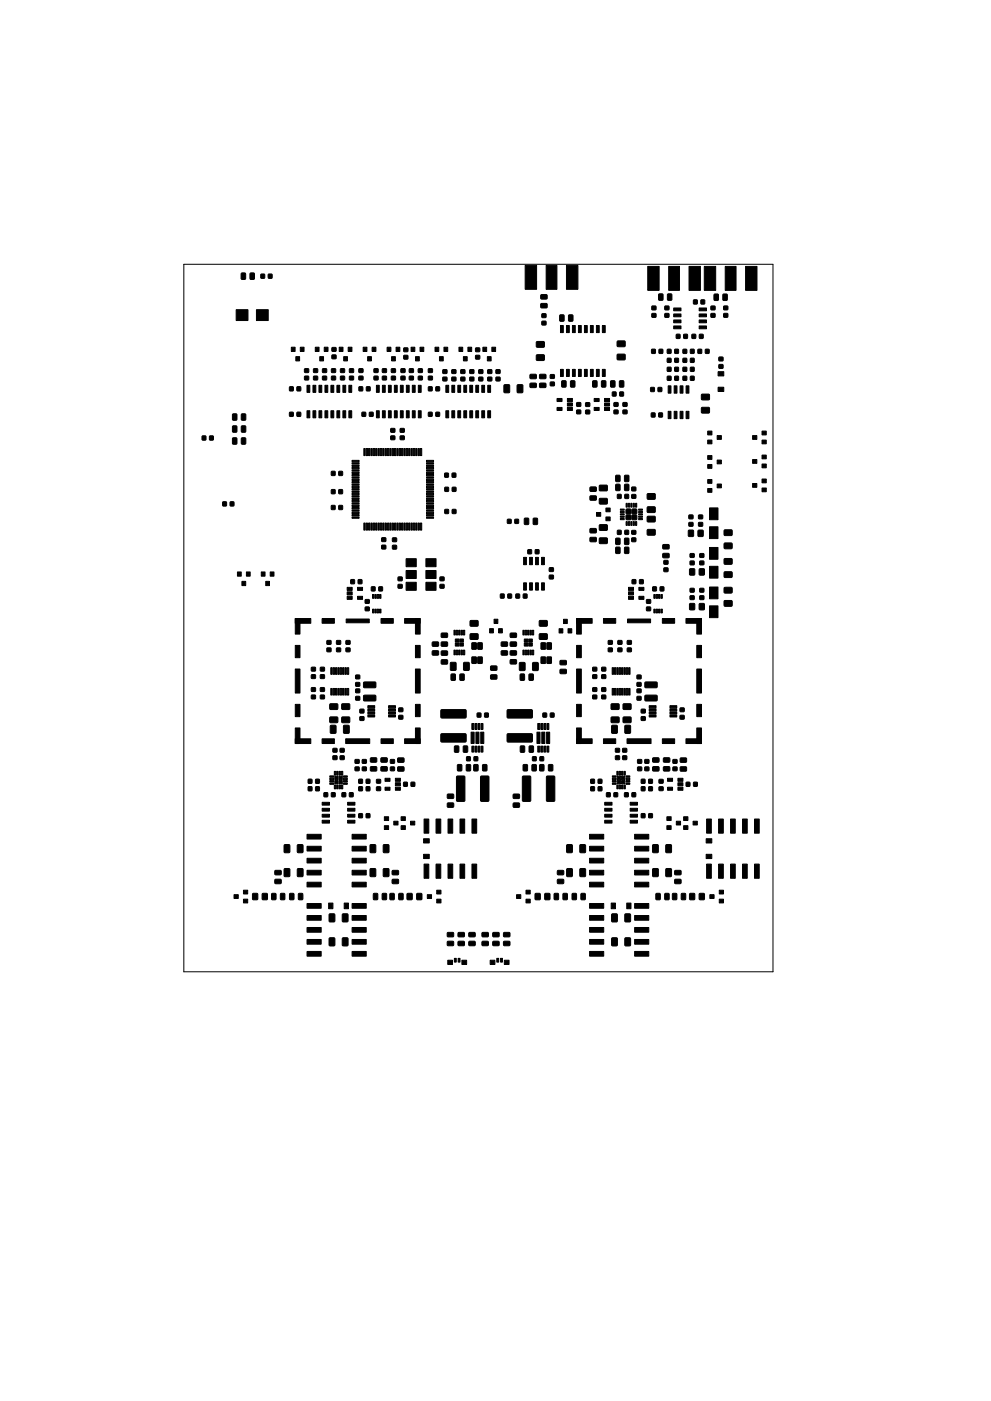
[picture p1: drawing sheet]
<svg xmlns="http://www.w3.org/2000/svg" width="210mm" height="297mm" viewBox="0 0 210 297" stroke-linecap="round" stroke-linejoin="round" font-family="sans-serif">
<path d="M39 56h125v150h-125z" fill="none" stroke="#000" stroke-width=".21"/>
<g fill="#000" stroke="#000" stroke-width=".21">
<path d="M51.2 57.9l.9 .1-.1 1.2-.8-.1zM53.1 57.9l.9 .1-.1 1.2-.8-.1zM55.4 58.1h.7v.9h-.7zM56.9 58.1l.8 .1v.8h-.8zM111.4 56.3h2.4v5h-2.4zM115.9 56.3h2.3v5h-2.3zM120.2 56.3h2.4v5h-2.4zM137.4 56.5h2.4v5.1h-2.4zM141.9 56.5h2.3v5.1h-2.3zM146.2 56.5h2.4v5.1h-2.4zM149.4 56.5h2.4v5.1h-2.4zM153.9 56.5h2.3v5.1h-2.3z"/>
<path d="M158.2 56.5h2.4v5.1h-2.4zM50.1 65.7h2.5v2.3h-2.5zM54.4 65.7h2.5v2.3h-2.5zM61.8 73.6h.8v.9h-.8zM62.8 75.6h.8v.9h-.8zM63.7 73.6h.8v.9h-.8zM64.6 79.8h.8l.1 .7h-.8zM64.6 78.2h.8l.1 .7-.8 .1zM66.9 73.6h.8v.9h-.8zM66.5 79.8h.9v.7h-.8zM66.5 78.2h.9v.7l-.8 .1zM67.8 75.6h.8v.9h-.8z"/>
<path d="M68.8 73.6h.8v.9h-.8zM68.4 79.8h.9v.7h-.8zM68.4 78.2h.9v.7l-.8 .1zM70.4 78.2h.8v.7l-.8 .1zM70.4 79.8h.8v.7h-.8zM70.5 73.7h.8v.7l-.8 .1zM70.5 75.3h.8v.7h-.8zM72 73.6h.8v.9h-.8zM72.9 75.6h.8v.9h-.8zM72.3 78.2h.8v.7l-.8 .1zM72.3 79.8h.8v.7h-.8zM73.9 73.6h.8v.9h-.8z"/>
<path d="M74.2 78.2h.8v.7l-.8 .1zM74.2 79.8h.8v.7h-.8zM76.2 78.2h.8v.7l-.8 .1zM76.2 79.8h.8v.7h-.8zM77.1 73.6h.8v.9h-.8zM78 75.6h.8v.9h-.8zM79 73.6h.8v.9h-.8zM79.4 78.2h.8v.7l-.8 .1zM79.4 79.8h.8v.7h-.8zM81.1 79.8h.9v.7h-.8zM81.1 78.2h.9v.7l-.8 .1zM82.1 73.6h.8v.9h-.8z"/>
<path d="M83.1 75.6h.8v.9h-.8zM83.1 79.8h.8v.7h-.8zM83.1 78.2h.8v.7l-.8 .1zM84 73.6h.8v.9h-.8zM85.1 78.2h.8v.7l-.8 .1zM85.1 79.8h.8v.7h-.8zM85.7 73.8h.8v.7h-.8zM85.7 75.4l.8-.1v.8h-.8zM87.2 73.6h.8v.9h-.8zM86.9 79.8h.8v.7h-.8zM86.9 78.2h.8v.7l-.8 .1zM88.2 75.6h.8v.9h-.8z"/>
<path d="M89.1 73.6h.8v.9h-.8zM88.8 79.8h.8v.7h-.8zM88.8 78.2h.8v.7l-.8 .1zM90.9 78.2h.8v.7l-.8 .1zM90.9 79.8h.8v.7h-.8zM92.3 73.6h.8v.9h-.8zM93.2 75.6h.8v.9h-.8zM94.2 73.6h.8v.9h-.8zM94 80h.8v.7h-.8zM94 78.4h.8v.7l-.8 .1zM95.9 80h.8v.7h-.8zM95.9 78.4h.8v.7l-.8 .1z"/>
<path d="M97.4 73.6h.8v.9h-.8zM98.3 75.6h.8v.9h-.8zM97.8 78.4h.8v.7l-.8 .1zM97.8 80h.8v.7h-.8zM99.3 73.6h.8v.9h-.8zM99.7 78.4h.8v.7l-.8 .1zM99.7 80h.8v.7h-.8zM100.9 75.4l.8-.1 .1 .8h-.9zM100.9 73.8h.8l.1 .7h-.9zM101.6 80h.8v.7h-.8zM101.6 78.4h.8v.7l-.8 .1zM102.5 73.6h.8v.9h-.8z"/>
<path d="M103.4 75.6h.8v.9h-.8zM103.5 78.4h.8v.7l-.8 .1zM103.5 80h.8v.7h-.8zM104.4 73.6h.8v.9h-.8zM105.2 80h.9v.7h-.8zM105.2 78.4h.9v.7l-.8 .1zM112.5 79.4h1.2l.1 .8-1.3 .1zM113.8 75.3l1.6-.1 .1 1.1-1.6 .1zM113.8 72.5l1.6-.1 .1 1.1-1.6 .1zM114.5 79.4h1.2l.1 .8-1.2 .1zM115 66.6l.8-.1v.8h-.8zM115 68.1h.8v.8h-.8z"/>
<path d="M114.8 62.5h1.2l.1 .8-1.3 .1zM114.8 64.4h1.2l.1 .8-1.3 .1zM116.8 79.5l.8-.1v.8h-.8zM118.9 69h.6v1.5h-.6zM118.9 78.3h.6v1.5h-.6zM118.8 66.8h.9l-.1 1.3-.8-.1zM120.2 69h.6v1.5h-.6zM120.2 78.3h.6v1.5h-.6zM120.7 66.8h.8v1.3l-.9-.1zM121.5 69h.6v1.5h-.6zM121.5 78.3h.6v1.5h-.6zM122.7 69h.6v1.5h-.6z"/>
<path d="M122.7 78.3h.6v1.5h-.6zM124 69h.6v1.5h-.6zM124 78.3h.6v1.5h-.6zM125.3 69h.6v1.5h-.6zM125.3 78.3h.6v1.5h-.6zM126.5 69h.6v1.5h-.6zM126.5 78.3h.6v1.5h-.6zM127.8 69h.6v1.5h-.6zM127.8 78.3h.6v1.5h-.6zM131 72.3h1.6v1.1l-1.6 .1zM131 75.1h1.6v1.1l-1.6 .1zM138.3 74.1h.7v.8h-.7z"/>
<path d="M138.3 64.9h.8v.8h-.8zM138.3 66.5h.8l.1 .7-.9 .1zM139.8 74.1h.8v.8h-.8zM139.8 62.4h.8v1.2h-.8zM141.1 64.9h.8v.8h-.8zM141.1 66.5h.8v.7l-.8 .1zM141.6 77.9h.8l-.1 .8h-.7zM141.6 76h.8l-.1 .8h-.7zM141.6 74.1h.8l-.1 .8h-.7zM141.6 79.8h.8l-.1 .8h-.7zM141.7 62.4h.8v1.2h-.9zM142.9 69.1h1.6v.6h-1.6z"/>
<path d="M142.9 67.8h1.6v.6h-1.6zM142.9 66.6h1.6v.6h-1.6zM142.9 65.3h1.6v.6h-1.6zM143.2 77.9h.7v.8h-.7zM143.2 76h.7v.8h-.7zM143.2 74.1h.7v.8h-.7zM143.2 79.8h.7v.8h-.7zM143.5 70.9h.8l-.1 .8h-.7zM144.9 77.9h.8v.8h-.8zM144.9 79.8h.8v.8h-.8zM144.9 76h.8v.8h-.8zM144.9 74.1h.8v.8h-.8z"/>
<path d="M145.1 70.9h.7v.8h-.7zM146.5 77.9h.8l-.1 .8h-.7zM146.5 79.8h.8l-.1 .8h-.7zM146.5 76h.8l-.1 .8h-.7zM146.5 74.1h.8l-.1 .8h-.7zM146.8 70.9h.8v.8h-.8zM147.2 63.6h.7v.8h-.7zM148.3 65.3h1.6v.6h-1.6zM148.3 66.6h1.6v.6h-1.6zM148.3 67.8h1.6v.6h-1.6zM148.3 69.1h1.6v.6h-1.6zM148.1 74.1h.8l-.1 .8h-.7z"/>
<path d="M148.4 70.9h.8l-.1 .8h-.7zM148.7 63.6h.8v.8h-.8zM149.7 74.1h.7v.8h-.7zM150.9 66.5h.8v.7l-.8 .1zM150.9 64.9h.8v.8h-.8zM151.5 62.4h.9l-.1 1.3-.8-.1zM152.4 78.8h1.2v.9h-1.2zM152.5 75.7h.9v.8h-.9zM152.5 77.3h.9v.8h-.9zM153.4 62.4h.9l-.1 1.3-.8-.1zM153.6 66.5h.8v.7h-.8zM153.6 64.9h.8v.8h-.8z"/>
<path d="M42.9 92.5h.8l-.1 .8h-.7zM44.5 92.5h.7v.8h-.7zM49.4 90.3l.8 .1v1.2h-.9zM49.4 87.8h.8v1.3l-.9-.1zM49.4 92.9h.8v1.3l-.9-.1zM51.3 90.3l.8 .1-.1 1.2h-.8zM51.3 87.8h.8l-.1 1.3-.8-.1zM51.3 92.9h.8l-.1 1.3-.8-.1zM61.5 87.4h.7v.9l-.8-.1zM61.5 82h.7v.9l-.8-.1zM63 87.4h.8v.9l-.8-.1zM63 82h.8v.9l-.8-.1z"/>
<path d="M65.1 87.1h.6v1.5h-.6zM65.1 81.7h.6v1.5h-.6zM66.4 87.1h.6v1.5h-.6zM66.4 81.7h.6v1.5h-.6zM67.7 87.1h.6v1.5h-.6zM67.7 81.7h.6v1.5h-.6zM68.9 87.1h.6v1.5h-.6zM68.9 81.7h.6v1.5h-.6zM70.2 87.1h.6v1.5h-.6zM70.2 81.7h.6v1.5h-.6zM70.3 100h.8v.8h-.8zM71.5 87.1h.6v1.5h-.6z"/>
<path d="M71.5 81.7h.6v1.5h-.6zM71.9 100h.8l-.1 .8h-.7zM72.8 87.1h.6v1.5h-.6zM72.8 81.7h.6v1.5h-.6zM74 87.1h.6v1.5h-.6zM74 81.7h.6v1.5h-.6zM74.7 97.6h1.5v.3h-1.5zM74.7 98.1h1.5v.3h-1.5zM74.7 98.6h1.5v.3h-1.5zM74.7 99.1h1.5v.3h-1.5zM74.7 99.6h1.5v.3h-1.5zM76.2 82h.7v.9l-.7-.1z"/>
<path d="M77.2 95.1h.3v1.5h-.3zM76.8 87.4h.8l-.1 .9-.7-.1zM77.7 95.1h.3v1.5h-.3zM78.2 95.1h.3v1.5h-.3zM77.8 82h.7v.9l-.8-.1zM78.7 95.1h.3v1.5h-.3zM78.4 87.4h.8l-.1 .9-.7-.1zM79.2 95.1h.3v1.5h-.3zM79.7 95.1h.3v1.5h-.3zM80.2 95.1h.3v1.5h-.3zM79.9 81.7h.6v1.5h-.6zM79.9 87.1h.6v1.5h-.6z"/>
<path d="M80.7 95.1h.3v1.5h-.3zM81.2 95.1h.3v1.5h-.3zM81.7 95.1h.3v1.5h-.3zM81.1 81.7h.6v1.5h-.6zM81.1 87.1h.6v1.5h-.6zM82.2 95.1h.3v1.5h-.3zM82.7 95.1h.3v1.5h-.3zM82.4 81.7h.6v1.5h-.6zM82.4 87.1h.6v1.5h-.6zM83.2 95.1h.3v1.5h-.3zM82.9 90.9h.8l.1 .7h-.9zM82.9 92.4h.8l.1 .8h-.9z"/>
<path d="M83.7 95.1h.3v1.5h-.3zM84.2 95.1h.3v1.5h-.3zM83.7 81.7h.6v1.5h-.6zM83.7 87.1h.6v1.5h-.6zM84.7 95.1h.3v1.5h-.3zM85.2 95.1h.3v1.5h-.3zM84.9 81.7h.6v1.5h-.6zM84.9 87.1h.6v1.5h-.6zM84.9 90.9h.8l.1 .7h-.9zM84.9 92.4h.8l.1 .8h-.9zM85.7 95.1h.3v1.5h-.3zM86.2 95.1h.3v1.5h-.3z"/>
<path d="M86.7 95.1h.3v1.5h-.3zM86.2 81.7h.6v1.5h-.6zM86.2 87.1h.6v1.5h-.6zM87.2 95.1h.3v1.5h-.3zM87.7 95.1h.3v1.5h-.3zM87.5 81.7h.6v1.5h-.6zM87.5 87.1h.6v1.5h-.6zM88.2 95.1h.3v1.5h-.3zM88.7 95.1h.3v1.5h-.3zM89.2 95.1h.3v1.5h-.3zM88.8 81.7h.6v1.5h-.6zM88.8 87.1h.6v1.5h-.6z"/>
<path d="M90.5 99.6h1.5v.3h-1.5zM90.5 99.1h1.5v.3h-1.5zM90.5 98.6h1.5v.3h-1.5zM90.5 98.1h1.5v.3h-1.5zM90.5 97.6h1.5v.3h-1.5zM90.9 87.4h.8l-.1 .9-.7-.1zM90.9 82h.8l-.1 .9-.7-.1zM92.5 87.4h.8l-.1 .9-.7-.1zM92.5 82h.8l-.1 .9-.7-.1zM94.6 87.1h.6v1.5h-.6zM94.6 81.7h.6v1.5h-.6zM95.9 87.1h.6v1.5h-.6z"/>
<path d="M95.9 81.7h.6v1.5h-.6zM97.1 87.1h.6v1.5h-.6zM97.1 81.7h.6v1.5h-.6zM98.4 87.1h.6v1.5h-.6zM98.4 81.7h.6v1.5h-.6zM99.7 87.1h.6v1.5h-.6zM99.7 81.7h.6v1.5h-.6zM100.9 87.1h.6v1.5h-.6zM100.9 81.7h.6v1.5h-.6zM102.2 87.1h.6v1.5h-.6zM102.2 81.7h.6v1.5h-.6zM103.5 87.1h.6v1.5h-.6z"/>
<path d="M103.5 81.7h.6v1.5h-.6zM107 81.6l1.1 .1-.1 1.6-1.1-.1zM109.8 81.6l1.1 .1-.1 1.6-1.1-.1zM112.5 81.3h1.2l.1 .8h-1.3zM114.5 81.3h1.2l.1 .8h-1.2zM116.8 81h.8v.8h-.8zM118.2 84.5h1v.6h-1zM118.2 86.4h1v.6h-1zM119.2 80.8h.9l-.1 1.3-.8-.1zM120.4 86.4h1v.6h-1zM120.4 85.4h1v.7h-1zM120.4 84.5h1v.6h-1z"/>
<path d="M121.1 80.8h.9l-.1 1.3-.8-.1zM122.4 85.4h.8v.7h-.8zM122.4 87l.8-.1v.8h-.8zM124.3 87h.8v.7h-.8zM124.3 85.4h.8v.7h-.8zM125.8 80.8h.8v1.3l-.8-.1zM126.1 86.4h1v.6h-1zM126.1 84.5h1v.6h-1zM127.7 80.8h.8v1.3l-.9-.1zM128.3 84.5h1v.6h-1zM128.3 85.4h1v.7h-1zM128.3 86.4h1v.6h-1z"/>
<path d="M129.6 80.8h.9l-.1 1.3-.8-.1zM129.9 83.1h.8v.9l-.8-.1zM130.3 87l.8-.1v.8h-.8zM130.3 85.4h.8v.7h-.8zM131.5 83.1h.8l-.1 .9-.7-.1zM131.5 80.8h.8v1.3l-.9-.1zM132.2 85.4h.8v.7h-.8zM132.2 87l.8-.1v.8h-.8zM138.1 82.2h.7v.8h-.8zM138.2 87.6h.8l-.1 .8h-.7zM139.6 82.2h.8v.8h-.8zM139.8 87.6h.7v.8h-.7z"/>
<path d="M141.8 81.8h.6v1.6h-.6zM141.8 87.2h.6v1.6h-.6zM143 81.8h.6v1.6h-.6zM143 87.2h.6v1.6h-.6zM144.3 81.8h.6v1.6h-.6zM144.3 87.2h.6v1.6h-.6zM145.6 81.8h.6v1.6h-.6zM145.6 87.2h.6v1.6h-.6zM150.2 93.3h.8v.8h-.8zM150.2 91.4h.8v.8h-.8zM150.2 96.6h.8v.8h-.8zM150.2 98.5h.8v.8h-.8z"/>
<path d="M148.9 86.4h1.5l.1 1.1-1.6 .1zM148.9 83.6h1.5l.1 1.1-1.6 .1zM152.2 92.4h.8v.8h-.8zM152.2 97.5h.8v.8h-.8zM152.4 82.1h1.2v.9h-1.2zM159.7 97.4h.9v.8h-.9zM159.7 92.4h.9v.8h-.9zM161.7 98.4h.9v.8h-.9zM161.7 96.5h.9v.8h-.9zM161.7 91.4h.9v.8h-.9zM161.7 93.3h.9v.8h-.9zM47.3 106.4h.7v.9l-.7-.1z"/>
<path d="M48.9 106.4h.7v.9l-.8-.1zM70.3 103.8h.8v.9l-.8-.1zM70.3 107.2h.8v.8h-.8zM71.9 103.8h.8l-.1 .9-.7-.1zM71.9 107.2h.8l-.1 .8h-.7zM74.7 100.1h1.5v.3h-1.5zM74.7 100.6h1.5v.3h-1.5zM74.7 101.1h1.5v.3h-1.5zM74.7 101.6h1.5v.3h-1.5zM74.7 102.1h1.5v.3h-1.5zM74.7 102.6h1.5v.3h-1.5zM74.7 103.1h1.5v.3h-1.5z"/>
<path d="M74.7 103.6h1.5v.3h-1.5zM74.7 104.1h1.5v.3h-1.5zM74.7 104.6h1.5v.3h-1.5zM74.7 105.1h1.5v.3h-1.5zM74.7 105.6h1.5v.3h-1.5zM74.7 106.1h1.5v.3h-1.5zM74.7 106.6h1.5v.3h-1.5zM74.7 107.1h1.5v.3h-1.5zM74.7 107.6h1.5v.3h-1.5zM74.7 108.1h1.5v.3h-1.5zM74.7 108.6h1.5v.3h-1.5zM74.7 109.1h1.5v.3h-1.5z"/>
<path d="M74.7 109.6h1.5v.3h-1.5zM77.2 110.9h.3v1.5h-.3zM77.7 110.9h.3v1.5h-.3zM78.2 110.9h.3v1.5h-.3zM78.7 110.9h.3v1.5h-.3zM79.2 110.9h.3v1.5h-.3zM79.7 110.9h.3v1.5h-.3zM80.2 110.9h.3v1.5h-.3zM80.7 110.9h.3v1.5h-.3zM81.2 110.9h.3v1.5h-.3zM81 114h.8v.8h-.8zM81 115.6h.8v.7l-.8 .1z"/>
<path d="M81.7 110.9h.3v1.5h-.3zM82.2 110.9h.3v1.5h-.3zM82.7 110.9h.3v1.5h-.3zM83.2 110.9h.3v1.5h-.3zM83.7 110.9h.3v1.5h-.3zM83.3 115.6h.8v.8h-.8zM83.3 114.1h.8v.7h-.8zM84.2 110.9h.3v1.5h-.3zM84.7 110.9h.3v1.5h-.3zM85.2 110.9h.3v1.5h-.3zM85.7 110.9h.3v1.5h-.3zM86.2 110.9h.3v1.5h-.3z"/>
<path d="M86.7 110.9h.3v1.5h-.3zM87.2 110.9h.3v1.5h-.3zM87.7 110.9h.3v1.5h-.3zM88.2 110.9h.3v1.5h-.3zM88.7 110.9h.3v1.5h-.3zM89.2 110.9h.3v1.5h-.3zM90.5 109.6h1.5v.3h-1.5zM90.5 109.1h1.5v.3h-1.5zM90.5 108.6h1.5v.3h-1.5zM90.5 108.1h1.5v.3h-1.5zM90.5 107.6h1.5v.3h-1.5zM90.5 107.1h1.5v.3h-1.5z"/>
<path d="M90.5 106.6h1.5v.3h-1.5zM90.5 106.1h1.5v.3h-1.5zM90.5 105.6h1.5v.3h-1.5zM90.5 105.1h1.5v.3h-1.5zM90.5 104.6h1.5v.3h-1.5zM90.5 104.1h1.5v.3h-1.5zM90.5 103.6h1.5v.3h-1.5zM90.5 103.1h1.5v.3h-1.5zM90.5 102.6h1.5v.3h-1.5zM90.5 102.1h1.5v.3h-1.5zM90.5 101.6h1.5v.3h-1.5zM90.5 101.1h1.5v.3h-1.5z"/>
<path d="M90.5 100.6h1.5v.3h-1.5zM90.5 100.1h1.5v.3h-1.5zM94.4 100.3h.7v.9h-.7zM94.4 103.3h.8l-.1 .9-.7-.1zM94.4 108h.8l-.1 .9-.7-.1zM95.9 100.3h.8v.9h-.8zM96 103.3h.7v.9h-.7zM96 108h.7v.9h-.7zM107.7 110.1h.7v.9l-.7-.1zM109.2 110.1h.8v.9l-.8-.1zM111.1 118.2h.6v1.5h-.6zM111.3 109.9h.9l-.1 1.3-.8-.1z"/>
<path d="M112.4 118.2h.6v1.5h-.6zM112 116.6h.8l-.1 .8h-.7zM113.6 118.2h.6v1.5h-.6zM113.2 109.9h.8v1.3l-.9-.1zM113.6 116.6h.7v.8h-.7zM114.9 118.2h.6v1.5h-.6zM125.2 114h1.2l.1 .8h-1.2zM125.2 112.1h1.2l.1 .8-1.2 .1zM125.2 105.2l1.2-.1 .1 .9h-1.2zM125.2 103.3h1.2l.1 .8-1.2 .1zM126.6 108.7h.9v.8h-.9zM127.2 114.1h1.6v1.1h-1.6z"/>
<path d="M127.2 111.3h1.6v1.1h-1.6zM127.2 105.7h1.6v1.1h-1.6zM127.2 102.9h1.6v1.1h-1.6zM128.6 107.7h.9v.8h-.9zM128.6 109.6h.9v.8h-.9zM130.7 114.1l.8 .1v1.2h-.9zM130.7 116l.8 .1v1.2h-.9zM130.7 102.7h.8v1.3l-.9-.1zM130.7 100.8h.8v1.3l-.9-.1zM131 112.5h.8l-.1 .8h-.7zM131 104.8l.8 .1-.1 .8-.7-.1zM131.6 108l.8-.1v.2l-.7 .1z"/>
<path d="M131.6 108.4h.8v.2l-.7 .1zM131.6 109l.8-.1v.2l-.7 .1zM131.6 109.4h.8v.2l-.7 .1zM131.6 110l.8-.1v.2l-.7 .1zM132.9 106.7l.2 .1-.1 .7h-.2zM132.9 110.6h.2l-.1 .8h-.2zM132.6 112.5h.8l-.1 .8h-.7zM132.6 104.8l.8 .1-.1 .8-.7-.1zM132.5 114.1l.9 .1-.1 1.2h-.8zM132.5 116l.9 .1-.1 1.2h-.8zM132.5 102.7h.9l-.1 1.3-.8-.1zM132.5 100.8h.9l-.1 1.3-.8-.1z"/>
<path d="M133.4 106.7l.2 .1-.1 .7h-.2zM133.4 110.6h.2l-.1 .8h-.2zM132.9 109.2h.9v.9h-.9zM132.9 108h.9v.9h-.9zM133.9 106.7l.2 .1-.1 .7h-.2zM133.9 110.6h.2l-.1 .8h-.2zM134.4 106.7l.2 .1-.1 .7h-.2zM134.4 110.6h.2l-.1 .8h-.2zM134.1 114.1h.8v.7h-.8zM134.1 112.5h.8v.7l-.8 .1zM134.1 104.9h.8v.7h-.8zM134.1 103.3h.8v.7l-.8 .1z"/>
<path d="M134.1 109.2h1v.9h-1zM134.1 108h1v.9h-1zM134.9 106.7l.2 .1-.1 .7h-.2zM134.9 110.6h.2l-.1 .8h-.2zM135.5 110l.8-.1v.2l-.8 .1zM135.5 109.4h.8v.2l-.8 .1zM135.5 109l.8-.1v.2l-.8 .1zM135.5 108.4h.8v.2l-.8 .1zM135.5 108l.8-.1v.2l-.8 .1zM137.4 107.5h1.5l.1 1.1h-1.6zM137.4 104.7h1.5l.1 1.1h-1.6zM137.4 112.3h1.5l.1 1.1h-1.6z"/>
<path d="M137.4 109.5h1.5l.1 1.1h-1.6zM140.9 118.9l.8-.1v.8h-.8zM140.7 115.5h1.2v.8l-1.2 .1zM140.7 117.4h1.2v.8h-1.2zM146.2 110.8h.8v.7h-.8zM146.2 109.2h.8v.8h-.8zM146.1 112.4l1 .1v1.2h-1zM146.4 119h.8l.1 .7h-.8zM146.4 117.4h.9v.7h-.9zM148.2 110.8h.9v.7h-.9zM148.2 109.2h.9v.8h-.9zM148.1 112.4l1.1 .1-.1 1.2h-1z"/>
<path d="M148.5 119h.8v.7h-.8zM148.5 117.4h.8v.7h-.8zM150.2 101.7h.8v.8h-.8zM150.2 103.6h.8v.8h-.8zM152.2 102.6h.8v.8h-.8zM150.5 116.1h1.8v2.5h-1.8zM150.5 111.7h1.8v2.5h-1.8zM150.5 107.7h1.8v2.5h-1.8zM153.7 115.2h1.5l.1 1-1.6 .1zM153.7 112.4h1.5l.1 1-1.6 .1zM153.7 118.5l1.5-.1 .1 1.1-1.6 .1zM159.7 102.5h.9v.8h-.9z"/>
<path d="M161.7 101.6h.9v.8h-.9zM161.7 103.5h.9v.8h-.9zM50.4 121.3h.8v.9h-.8zM51.3 123.3h.8v.9h-.8zM52.3 121.3h.8v.9h-.8zM55.4 121.3h.8v.9h-.8zM56.4 123.3h.8v.9h-.8zM57.3 121.3h.8v.9h-.8zM62.6 136.8h1v2.6h-1zM62.6 131.1h1v3.3h-1zM62.6 131.1h3.3v1h-3.3zM69.4 137.4h.8v.7l-.8 .1z"/>
<path d="M69.4 135.8h.8v.8h-.8zM68.3 131.1h2.6v1h-2.6zM71.4 135.8h.8l.1 .8h-.9zM71.4 137.4h.8l.1 .7-.9 .1zM73.7 126.4h1v.7h-1zM73.7 125.5h1v.6h-1zM73.7 124.5h1v.7h-1zM73.4 137.4h.8l.1 .7-.9 .1zM73.4 135.8h.8l.1 .8h-.9zM74.4 122.9h.8v.9l-.8-.1zM75.9 124.5h1v.7h-1zM75.9 126.4h1v.7h-1z"/>
<path d="M76 122.9h.8l-.1 .9-.7-.1zM77.5 128.7h.8v.8h-.8zM77.5 127.1h.8v.8h-.8zM73.4 131.2h4.9v.8h-4.9zM79 126.1h.3v.8h-.3zM79 129.2h.3v.8h-.3zM78.8 124.4l.8 .1-.1 .8-.7-.1zM79.5 126.1h.3v.8h-.3zM79.5 129.2h.3v.8h-.3zM80 126.1h.3v.8h-.3zM80 129.2h.3v.8h-.3zM80.5 126.1h.3v.8h-.3z"/>
<path d="M80.5 129.2h.3v.8h-.3zM80.4 124.4l.7 .1v.8l-.7-.1zM80.8 131.1h2.6v1h-2.6zM84.5 123.9h.8v.8h-.8zM84.5 122.4l.8-.1v.8h-.8zM86.2 123.5h2.1v1.7h-2.1zM86.2 121h2.1v1.7h-2.1zM86.2 118.5h2.1v1.7h-2.1zM88.1 136.8h1v2.6h-1zM85.8 131.1h3.3v1h-3.3zM88.1 131.1h1v3.3h-1zM90.4 118.5h2.1v1.7h-2.1z"/>
<path d="M90.4 121h2.1v1.7h-2.1zM90.4 123.5h2.1v1.7h-2.1zM91.7 136.1h1.3v.8l-1.2 .1zM91.7 138h1.3v.8l-1.2 .1zM93.4 123.9h.8v.8h-.8zM93.4 122.4l.8-.1v.8h-.8zM93.7 138.1l1.2-.1v.8l-1.2 .1zM93.7 139.9h1.2v.8l-1.2 .1zM93.7 134.3l1.2-.1v.9h-1.2zM93.7 136.1h1.2v.8l-1.2 .1zM96.3 137.8h.3v1h-.3zM96.3 133.6h.3v1h-.3z"/>
<path d="M96.6 135.5h.8v.6h-.8zM96.6 136.3h.8v.7h-.8zM96.8 137.8h.3v1h-.3zM96.8 133.6h.3v1h-.3zM97.3 137.8h.3v1h-.3zM97.3 133.6h.3v1h-.3zM97.5 136.3h.8v.7h-.8zM97.5 135.5h.8v.6h-.8zM97.8 137.8h.3v1h-.3zM97.8 133.6h.3v1h-.3zM98.3 137.8h.3v1h-.3zM98.3 133.6h.3v1h-.3z"/>
<path d="M100.1 136.3h1l-.1 1.4-.9-.1zM100.1 139.3h1l-.1 1.4-.9-.1zM99.8 134.4h1.6v1.1h-1.6zM99.8 131.6h1.6v1.1h-1.6zM101.4 136.3h.9v1.4l-.9-.1zM101.4 139.3h.9v1.4l-.9-.1zM103.9 133.3h.8v.9h-.8zM104.8 131.3h.8v.9h-.8zM105.8 133.3h.8v.9h-.8zM106.2 126h.8l-.1 .8h-.7zM106.4 136.1h1.2l.1 .8-1.3 .1zM106.4 138h1.2l.1 .8-1.3 .1z"/>
<path d="M107.8 126h.7v.8h-.7zM108.3 138h1.2l.1 .8-1.3 .1zM108.3 139.9h1.2l.1 .8-1.3 .1zM108.3 136.1h1.2l.1 .8-1.3 .1zM108.3 134.3l1.2-.1 .1 .9h-1.3zM109.5 126h.7v.8h-.7zM110.9 137.8h.3v1h-.3zM110.9 133.6h.3v1h-.3zM111.1 123.6h.6v1.5h-.6zM111.2 135.5h.8v.6h-.8zM111.2 136.3h.8v.7h-.8zM111.4 137.8h.3v1h-.3z"/>
<path d="M111.4 133.6h.3v1h-.3zM111 126h.8v.8h-.8zM111.9 137.8h.3v1h-.3zM111.9 133.6h.3v1h-.3zM112.2 136.3h.7v.7h-.7zM112.2 135.5h.7v.6h-.7zM112.4 123.6h.6v1.5h-.6zM112.4 137.8h.3v1h-.3zM112.4 133.6h.3v1h-.3zM112.9 137.8h.3v1h-.3zM112.9 133.6h.3v1h-.3zM113.6 123.6h.6v1.5h-.6z"/>
<path d="M114.9 123.6h.6v1.5h-.6zM114.8 136.3h.9v1.4l-.9-.1zM114.8 139.3h.9v1.4l-.9-.1zM114.5 131.6h1.5l.1 1.1h-1.6zM114.5 134.4h1.5l.1 1.1h-1.6zM116.1 136.3h.9l-.1 1.4-.9-.1zM116.1 139.3h.9l-.1 1.4-.9-.1zM116.6 120.4h.8v.7l-.8 .1zM116.6 122h.8v.7h-.8zM118.6 133.3h.8v.9h-.8zM119.6 131.3h.8v.9h-.8zM120.5 133.3h.8v.9h-.8z"/>
<path d="M122.3 136.8h1v2.6h-1zM122.3 131.1h1v3.3h-1zM122.3 131.1h3.3v1h-3.3zM129.1 135.8h.8v.8h-.8zM129.1 137.4h.8v.7l-.8 .1zM128 131.1h2.6v1h-2.6zM131.1 137.4h.8v.7l-.8 .1zM131.1 135.8h.8v.8h-.8zM133.3 124.5h1.1v.7h-1.1zM133.3 125.5h1.1v.6h-1.1zM133.3 126.4h1.1v.7h-1.1zM133.1 135.8h.8v.8h-.8z"/>
<path d="M133.1 137.4h.8v.7l-.8 .1zM134.1 122.9h.8v.9l-.8-.1zM135.5 126.4h1.1v.7h-1.1zM135.5 124.5h1.1v.7h-1.1zM135.7 122.9h.8l-.1 .9-.7-.1zM137.2 127.1h.8v.8h-.8zM137.2 128.7h.8v.8h-.8zM133.1 131.2h4.9v.8h-4.9zM138.7 129.2h.3v.8h-.3zM138.7 126.1h.3v.8h-.3zM138.5 124.4l.8 .1-.1 .8-.7-.1zM139.2 129.2h.3v.8h-.3z"/>
<path d="M139.2 126.1h.3v.8h-.3zM139.7 129.2h.3v.8h-.3zM139.7 126.1h.3v.8h-.3zM140.2 129.2h.3v.8h-.3zM140.2 126.1h.3v.8h-.3zM140.1 124.4l.7 .1v.8l-.7-.1zM140.9 120.4h.8v.8h-.8zM140.5 131.1h2.6v1h-2.6zM146.4 124.8h.9v.7h-.9zM146.4 126.3h.8l.1 .8h-.8zM146.3 128h1.1l-.1 1.3-1-.1zM146.3 120.6h1.1l-.1 1.3h-1z"/>
<path d="M147.8 136.8h1v2.6h-1zM145.5 131.1h3.3v1h-3.3zM147.8 131.1h1v3.3h-1zM148.5 124.8h.8v.7h-.8zM148.5 126.3h.8v.8h-.8zM148.4 128h1v1.3l-1-.1zM148.4 120.6h1v1.3h-1zM150.5 120.1h1.8v2.5h-1.8zM150.5 124.5h1.8v2.5h-1.8zM150.5 128.5h1.8v2.5h-1.8zM153.7 124.6h1.5l.1 1-1.6 .1zM153.7 127.4h1.5l.1 1-1.6 .1z"/>
<path d="M153.7 121.3l1.5-.1 .1 1.1-1.6 .1zM62.6 149.3h1v2.6h-1zM62.6 141.8h1v5.1h-1zM62.6 154.3h1v3.3h-1zM62.6 156.6h3.3v1h-3.3zM66.1 147.4h.8v.7h-.8zM66.1 145.8h.8v.8h-.8zM66.1 141.5h.8v.7h-.8zM66.1 143.1h.8v.7h-.8zM68 145.8h.8v.8h-.8zM68 147.4h.8v.7h-.8zM68 143.1h.8v.7h-.8z"/>
<path d="M68 141.5h.8v.7h-.8zM70.2 146h.3v1.4h-.3zM70.2 141.6h.3v1.4h-.3zM68.3 156.6h2.6v1h-2.6zM70.7 146h.3v1.4h-.3zM70.7 141.6h.3v1.4h-.3zM70.1 153.8l1.2 .1-.1 1.6-1.1-.1zM70.7 158.7h.8v.7l-.8 .1zM70 152.1l1.6-.1v1.1l-1.6 .1zM70 149.3l1.6-.1v1.1l-1.6 .1zM71.2 146h.3v1.4h-.3zM71.2 141.6h.3v1.4h-.3z"/>
<path d="M71.7 146h.3v1.4h-.3zM71.7 141.6h.3v1.4h-.3zM72.2 146h.3v1.4h-.3zM72.2 141.6h.3v1.4h-.3zM72.2 158.7h.8v.7l-.8 .1zM72.7 146h.3v1.4h-.3zM72.7 141.6h.3v1.4h-.3zM73.2 146h.3v1.4h-.3zM73.2 141.6h.3v1.4h-.3zM72.9 153.8l1.2 .1-.1 1.6-1.1-.1zM73.7 146h.3v1.4h-.3zM73.7 141.6h.3v1.4h-.3z"/>
<path d="M72.6 152.1l1.5-.1 .1 1.1-1.6 .1zM72.6 149.3l1.5-.1 .1 1.1-1.6 .1zM75.5 144.7h.8v.8h-.8zM75.5 143.2h.8v.7h-.8zM75.5 146.1h.8v.7l-.8 .1zM75.5 147.7h.8v.7h-.8zM76.4 152h.8v.7h-.8zM76.4 150.4h.8v.7h-.8zM73.3 156.6h5.1v1h-5.1zM78 149.6h1.5v.5h-1.5zM78 150.3h1.5v.4h-1.5zM78 150.9h1.5v.5h-1.5z"/>
<path d="M78 151.6h1.5v.4h-1.5zM77.2 144.7l2.4-.1 .2 .2-.1 .9-.2 .1h-2.2l-.2-.2zM77.2 147.5l2.4-.1 .2 .2-.1 .9-.2 .1h-2.2l-.2-.2zM80.8 156.6h2.6v1h-2.6zM82.4 151.6h1.5v.4h-1.5zM82.4 150.9h1.5v.5h-1.5zM82.4 150.3h1.5v.4h-1.5zM82.4 149.6h1.5v.5h-1.5zM84.6 151.7h.8l.1 .7-.9 .1zM84.6 150.1h.8l.1 .7-.9 .1zM88.1 149.3h1v2.6h-1zM88.1 141.8h1v5.1h-1z"/>
<path d="M85.8 156.6h3.3v1h-3.3zM88.1 154.3h1v3.3h-1zM95.7 142.9l.9 .1-.1 1.2h-.8zM95.6 140.5h1.1v1.6l-1.1-.1zM96.5 158.2h.8v1.3l-.9-.1zM97.6 142.9l.9 .1-.1 1.2h-.8zM93.6 150.5h5.1l.2 .2v1.4l-.2 .1h-5l-.2-.2zM93.6 155.6h5.1l.2 .2v1.4l-.2 .1h-5l-.2-.2zM98.3 158.2h.9l-.1 1.3-.8-.1zM98.4 140.5h1.1v1.6l-1.1-.1zM100.1 153.4h.4v1.3h-.4zM100.1 158.2h.4v1.3h-.4z"/>
<path d="M99.9 155.2h.7v2.4h-.7zM100.8 153.4h.4v1.3h-.4zM100.8 158.2h.4v1.3h-.4zM101 155.2h.6v2.4h-.6zM101.4 158.2h.4v1.3h-.4zM101.4 153.4h.4v1.3h-.4zM101.3 151.2h.7v.8h-.8zM102.1 158.2h.4v1.3h-.4zM102.1 153.4h.4v1.3h-.4zM102 155.2h.6v2.4h-.6zM102.8 151.2h.8v.8h-.8zM104.1 141.2h1.2l.1 .8-1.2 .1z"/>
<path d="M104.1 143.1h1.2l.1 .8-1.2 .1zM110.4 142.9l.9 .1-.1 1.2h-.8zM110.4 158.2h.9l-.1 1.3-.8-.1zM110.2 140.5h1.2l-.1 1.6h-1.1zM107.6 155.6h5.2l.2 .2v1.4l-.3 .1h-5l-.1-.2zM107.6 150.5h5.2l.2 .2v1.4l-.3 .1h-5l-.1-.2zM112.3 142.9l.8 .1v1.2h-.9zM112.3 158.2h.9l-.1 1.3-.8-.1zM113 140.5h1.2l-.1 1.6h-1.1zM114.1 158.2h.4v1.3h-.4zM114.1 153.4h.4v1.3h-.4zM113.9 155.2h.7v2.4h-.7z"/>
<path d="M114.7 158.2h.4v1.3h-.4zM114.7 153.4h.4v1.3h-.4zM114.9 155.2h.7v2.4h-.7zM115.4 153.4h.4v1.3h-.4zM115.4 158.2h.4v1.3h-.4zM115.2 151.2h.8v.8h-.8zM116 153.4h.4v1.3h-.4zM116 158.2h.4v1.3h-.4zM116 155.2h.6v2.4h-.6zM116.8 151.2h.7v.8h-.7zM118.9 141.9h1.2l.1 .8-.2 .1h-1.1l-.1-.2zM118.9 140.1l1.2-.1v.9h-1.2z"/>
<path d="M122.3 149.3h1v2.6h-1zM122.3 141.8h1v5.1h-1zM122.3 154.3h1v3.3h-1zM122.3 156.6h3.3v1h-3.3zM125.8 145.8h.8v.8h-.8zM125.8 147.4h.8v.7l-.8 .1zM125.8 141.5h.8v.7l-.8 .1zM125.8 143.1h.8v.7h-.8zM127.7 145.8h.8v.8h-.8zM127.7 147.4h.8v.7l-.8 .1zM127.7 143.1h.8v.7h-.8zM127.7 141.5h.8v.7l-.8 .1z"/>
<path d="M129.9 146h.3v1.4h-.3zM129.9 141.6h.3v1.4h-.3zM128 156.6h2.6v1h-2.6zM130.4 146h.3v1.4h-.3zM130.4 141.6h.3v1.4h-.3zM129.8 153.8l1.2 .1-.1 1.6-1.1-.1zM129.7 152.1l1.6-.1v1.1l-1.6 .1zM129.7 149.3l1.6-.1v1.1l-1.6 .1zM130.9 146h.3v1.4h-.3zM130.9 141.6h.3v1.4h-.3zM130.6 158.7h.8v.7l-.8 .1zM131.4 146h.3v1.4h-.3z"/>
<path d="M131.4 141.6h.3v1.4h-.3zM131.9 146h.3v1.4h-.3zM131.9 141.6h.3v1.4h-.3zM132.4 146h.3v1.4h-.3zM132.4 141.6h.3v1.4h-.3zM132.1 158.7h.8l.1 .7-.9 .1zM132.9 146h.3v1.4h-.3zM132.9 141.6h.3v1.4h-.3zM132.6 153.8l1.2 .1-.1 1.6-1.1-.1zM133.4 146h.3v1.4h-.3zM133.4 141.6h.3v1.4h-.3zM132.2 149.3l1.6-.1 .1 1.1-1.6 .1z"/>
<path d="M132.2 152.1l1.6-.1 .1 1.1-1.6 .1zM135.2 144.7h.8v.8h-.8zM135.2 143.2l.8-.1v.8h-.8zM135.2 147.7h.8v.7h-.8zM135.2 146.1h.8v.7l-.8 .1zM136.1 150.4h.8v.7l-.8 .1zM136.1 152h.8v.7h-.8zM133 156.6h5.1v1h-5.1zM137.7 149.6h1.5v.5h-1.5zM137.7 150.3h1.5v.4h-1.5zM137.7 150.9h1.5v.5h-1.5zM137.7 151.6h1.5v.4h-1.5z"/>
<path d="M136.9 147.5l2.4-.1 .1 .2v.9l-.2 .1h-2.2l-.2-.2zM136.9 144.7l2.4-.1 .1 .2v.9l-.2 .1h-2.2l-.2-.2zM140.5 156.6h2.6v1h-2.6zM142.1 151.6h1.5v.4h-1.5zM142.1 150.9h1.5v.5h-1.5zM142.1 150.3h1.5v.4h-1.5zM142.1 149.6h1.5v.5h-1.5zM144.3 150.1h.8v.7l-.8 .1zM144.3 151.7h.8v.7l-.8 .1zM147.8 149.3h1v2.6h-1zM147.8 141.8h1v5.1h-1zM145.5 156.6h3.3v1h-3.3z"/>
<path d="M147.8 154.3h1v3.3h-1zM60.3 179.1l1.2 .1-.1 1.6-1.1-.1zM63.1 179.1l1.2 .1-.1 1.6-1.1-.1zM65.1 176.9h3v1h-3zM65.4 166.8h.8l-.1 .9-.7-.1zM65.4 165.2h.8v.9h-.8zM67 166.8h.7v.9l-.7-.1zM67 165.2h.7v.9h-.7zM68.8 168.1h.7v.8h-.8zM68.4 170.1h1.5v.6h-1.5zM68.4 171.4h1.5v.6h-1.5zM68.4 172.6h1.5v.6h-1.5z"/>
<path d="M68.4 173.9h1.5v.6h-1.5zM70 166h.8v.3h-.8zM70 165.5h.8v.3h-.8zM70 165h.8v.3h-.8zM70 164.5h.8v.3h-.8zM70.3 168.1h.8v.8h-.8zM70.9 163.5h.3v.9h-.3zM70.9 166.4h.3v.9h-.3zM70.7 160.3h.8v.7h-.8zM71.4 163.5h.3v.9h-.3zM71.4 166.4h.3v.9h-.3zM71 165.5h.7v.7h-.7z"/>
<path d="M71 164.6h.7v.7h-.7zM71.9 163.5h.3v.9h-.3zM71.9 166.4h.3v.9h-.3zM71.9 165.5h.7v.7h-.7zM71.9 164.6h.7v.7h-.7zM72.4 163.5h.3v.9h-.3zM72.4 166.4h.3v.9h-.3zM72.2 160.3h.8v.7h-.8zM72.6 168.1h.7v.8h-.7zM72.9 164.5h.8v.3h-.8zM72.9 165h.8v.3h-.8zM72.9 165.5h.8v.3h-.8z"/>
<path d="M72.9 166h.8v.3h-.8zM74.7 176.9h3v1h-3zM74.2 168.1h.7v.8h-.8zM73.8 173.9h1.5v.6h-1.5zM73.8 172.6h1.5v.6h-1.5zM73.8 171.4h1.5v.6h-1.5zM73.8 170.1h1.5v.6h-1.5zM75.4 161.1l.8-.1v.8h-.8zM75.4 162.6h.8v.8h-.8zM76.1 165.2h.8v.9h-.8zM76.1 172.5l.8 .1v.8l-.8-.1zM76.1 166.8h.8v.9l-.8-.1z"/>
<path d="M76.9 161.1l.8-.1v.8h-.8zM76.9 162.6h.8v.8h-.8zM77.7 165.2l.8 .1-.1 .8-.7-.1zM77.7 172.5l.8 .1-.1 .8-.7-.1zM77.7 166.8h.8l-.1 .9-.7-.1zM78.6 179.1l1.1 .1-.1 1.6-1.1-.1zM78.6 162.6h1.3v.8l-1.2 .1zM78.6 160.7h1.3v.8l-1.2 .1zM79.9 165.3h.8v.7h-.8zM79.9 166.8h.8v.8h-.8zM81.5 175.1h.9v.8h-.9zM81.5 173.2h.9v.8h-.9z"/>
<path d="M80.9 162.6h1.2v.8l-1.2 .1zM80.9 160.7h1.2v.8l-1.2 .1zM81.4 179.1l1.1 .1-.1 1.6-1.1-.1zM81.7 166.9h1v.7h-1zM81.7 165h1v.7h-1zM82.9 162.6h.8v.8h-.8zM82.9 161.1l.8-.1v.8h-.8zM83.5 174.1h.9v.8h-.9zM83.9 165h1v.7h-1zM83.9 166h1v.6h-1zM83.9 166.9h1v.7h-1zM85.1 173.2h.9v.8h-.9z"/>
<path d="M85.1 175.1h.9v.8h-.9zM84.4 162.6h1.2l.1 .8-1.3 .1zM84.4 160.7h1.2l.1 .8-.2 .1h-1l-.2-.2zM85.7 165.9h.7v.8h-.8zM87.1 174.1h.9v.8h-.9zM87.2 165.9h.8v.8h-.8zM90 173.7h1v3h-1zM89.9 177.8h1.2v.9h-1.2zM92.5 173.7h1v3h-1zM95.1 173.7h1v3h-1zM94.9 170.3h1.3v.8h-1.2zM94.9 168.4h1.3v.8l-1.2 .1z"/>
<path d="M97.1 162.1l.9 .1-.1 1.2h-.8zM96.9 164.6l1.5-.1 .2 .2v5l-.1 .2h-1.4l-.2-.2zM97.6 173.7h1v3h-1zM99 160.5h.8v.8h-.8zM99 162.1l.8 .1v1.2h-.9zM100.1 173.7h1v3h-1zM100.6 160.5h.8l-.1 .8h-.7zM100.6 162.1l.8 .1-.1 1.2h-.8zM102.4 162.1h.7l.2 .1v1.1l-.1 .1-.8-.1zM102 164.6l1.5-.1 .2 .2v5l-.1 .2h-1.4l-.2-.2zM108.9 170.3h1.2l.1 .8-1.2 .1zM108.9 168.4h1.2l.1 .8-1.2 .1z"/>
<path d="M111 162.1l.9 .1-.1 1.2h-.8zM110.9 164.6l1.5-.1 .2 .2v5l-.2 .2h-1.4l-.2-.2zM112.9 162.1l.9 .1-.1 1.2h-.8zM113 160.5h.8l-.1 .8h-.7zM114.6 160.5h.7v.8h-.7zM114.5 162.1l.9 .1-.1 1.2h-.8zM116.4 162.1l.9 .1-.1 1.2h-.8zM116 164.6l1.5-.1 .2 .2v5l-.2 .2h-1.4l-.2-.2zM120.3 179.1l1.1 .1-.1 1.6-1.1-.1zM123.1 179.1l1.1 .1-.1 1.6-1.1-.1zM125.1 176.9h3v1h-3zM125.4 165.2h.7v.9h-.7z"/>
<path d="M125.4 166.8h.7v.9l-.8-.1zM126.9 165.2h.8v.9h-.8zM126.9 166.8h.8v.9l-.8-.1zM128.7 168.1h.8l-.1 .8h-.7zM128.3 170.1h1.5v.6h-1.5zM128.3 171.4h1.5v.6h-1.5zM128.3 172.6h1.5v.6h-1.5zM128.3 173.9h1.5v.6h-1.5zM129.9 166h.8v.3h-.8zM129.9 165.5h.8v.3h-.8zM129.9 165h.8v.3h-.8zM129.9 164.5h.8v.3h-.8z"/>
<path d="M130.3 168.1h.7v.8h-.7zM130.9 163.5h.3v.9h-.3zM130.9 166.4h.3v.9h-.3zM130.6 160.3h.8v.7h-.8zM131.4 163.5h.3v.9h-.3zM131.4 166.4h.3v.9h-.3zM131 165.5h.7v.7h-.7zM131 164.6h.7v.7h-.7zM131.9 163.5h.3v.9h-.3zM131.9 166.4h.3v.9h-.3zM131.9 165.5h.7v.7h-.7zM131.9 164.6h.7v.7h-.7z"/>
<path d="M132.4 163.5h.3v.9h-.3zM132.4 166.4h.3v.9h-.3zM132.1 160.3h.8l.1 .7h-.9zM132.5 168.1h.8v.8h-.8zM132.8 164.5h.8v.3h-.8zM132.8 165h.8v.3h-.8zM132.8 165.5h.8v.3h-.8zM132.8 166h.8v.3h-.8zM134.6 176.9h3v1h-3zM134.1 168.1h.8l-.1 .8h-.7zM133.7 173.9h1.5v.6h-1.5zM133.7 172.6h1.5v.6h-1.5z"/>
<path d="M133.7 171.4h1.5v.6h-1.5zM133.7 170.1h1.5v.6h-1.5zM135.3 161.1l.8-.1v.8h-.8zM135.3 162.6h.8v.8h-.8zM136.1 172.5l.7 .1v.8l-.7-.1zM136.1 165.2h.7v.9h-.7zM136.1 166.8h.7v.9l-.7-.1zM136.8 162.6h.8l.1 .8h-.9zM136.8 161.1l.8-.1 .1 .8h-.9zM137.6 172.5l.8 .1v.8l-.8-.1zM137.6 165.2l.8 .1v.8l-.8-.1zM137.6 166.8h.8v.9l-.8-.1z"/>
<path d="M138.5 179.1l1.1 .1v1.6l-1.1-.1zM138.5 160.7h1.2l.1 .8-1.2 .1zM138.5 162.6h1.2l.1 .8-1.2 .1zM139.8 165.3h.9v.7h-.8zM139.8 166.8h.9v.8h-.8zM141.5 175.1h.9v.8h-.9zM141.5 173.2h.9v.8h-.9zM140.8 160.7h1.2l.1 .8-1.3 .1zM140.8 162.6h1.2l.1 .8-1.3 .1zM141.3 179.1l1.1 .1v1.6l-1.1-.1zM141.6 165h1.1v.7h-1.1zM141.6 166.9h1.1v.7h-1.1z"/>
<path d="M142.8 162.6h.8v.8h-.8zM142.8 161.1l.8-.1v.8h-.8zM143.5 174.1h.9v.8h-.9zM143.8 166.9h1.1v.7h-1.1zM143.8 166h1.1v.6h-1.1zM143.8 165h1.1v.7h-1.1zM145 173.2h.9v.8h-.9zM145 175.1h.9v.8h-.9zM144.4 160.7h1.2l.1 .8-.2 .1h-1.1l-.1-.2zM144.4 162.6h1.2v.8l-1.2 .1zM145.6 165.9h.8l-.1 .8h-.7zM147 174.1h.9v.8h-.9z"/>
<path d="M147.2 165.9h.7v.8h-.7zM149.9 173.7h1v3h-1zM149.8 177.8h1.2v.9h-1.2zM152.5 173.7h1v3h-1zM155 173.7h1v3h-1zM157.5 173.7h1v3h-1zM160.1 173.7h1v3h-1zM49.7 189.7h.9v.8h-.9zM51.7 188.7h.9v.8h-.9zM51.7 190.6h.9v.8h-.9zM53.6 189.5h1.1l-.1 1.2h-1zM55.7 189.5h1v1.2h-1z"/>
<path d="M57.7 189.5h.8v1.2h-.9zM58.4 186.5l1.2-.1v.9h-1.2zM58.4 184.6h1.2v.8l-1.2 .1zM59.5 189.5h.9l-.1 1.2h-.8zM60.3 184.2h1.2l-.1 1.6h-1.1zM61.5 189.5h.8v1.2h-.8zM63.4 189.5h.8v1.2h-.9zM63.1 184.2h1.2l-.1 1.6h-1.1zM65.1 191.6h3v1h-3zM65.1 194.1h3v1h-3zM65.1 196.6h3v1h-3zM65.1 187.1h3v1h-3z"/>
<path d="M65.1 184.5h3v1h-3zM65.1 182h3v1h-3zM65.1 179.4h3v1h-3zM69.7 191.5h.9v1.2h-.9zM69.9 193.8h1.1l-.1 1.6h-1.1zM69.9 198.9h1.1l-.1 1.6h-1.1zM73 191.5h.9v1.2h-.9zM72.7 193.8h1.1l-.1 1.6h-1.1zM72.7 198.9h1.1l-.1 1.6h-1.1zM74.7 196.6h3v1h-3zM74.7 194.1h3v1h-3zM74.7 191.6h3v1h-3z"/>
<path d="M74.7 179.4h3v1h-3zM74.7 182h3v1h-3zM74.7 184.5h3v1h-3zM74.7 187.1h3v1h-3zM78.6 184.2h1.1l-.1 1.6h-1.1zM79.3 189.5h.8v1.2h-.9zM81.1 189.5h.9l-.1 1.2h-.8zM81.4 184.2h1.1l-.1 1.6h-1.1zM82.8 189.5l.7-.1 .1 .1 .1 1.1-.2 .2-.8-.1zM83.2 184.6h1.3v.8l-1.2 .1zM83.2 186.5l1.3-.1v.9h-1.2zM84.6 189.5h.9l-.1 1.2h-.8z"/>
<path d="M86.4 189.5h1v1.2h-1zM88.5 189.5h1l-.1 1.2h-1zM90 183.2h1v3h-1zM89.9 181.1h1.2v.9h-1.2zM90.7 189.7h.9v.8h-.9zM92.5 183.2h1v3h-1zM92.7 190.6h.9v.8h-.9zM92.7 188.7h.9v.8h-.9zM94.9 197.7h1.3v.8l-1.2 .1zM94.9 199.6h1.3v.8l-1.2 .1zM95.1 183.2h1v3h-1zM97.2 199.6h1.2l.1 .8-1.2 .1z"/>
<path d="M97.2 197.7h1.2l.1 .8-1.2 .1zM97.6 183.2h1v3h-1zM99.5 199.6h1.2l.1 .8-1.3 .1zM99.5 197.7h1.2l.1 .8-1.3 .1zM100.1 183.2h1v3h-1zM102.3 197.7h1.2l.1 .8-1.3 .1zM102.3 199.6h1.2l.1 .8-1.3 .1zM104.6 197.7h1.2l.1 .8-1.3 .1zM104.6 199.6h1.2l.1 .8-1.3 .1zM106.9 199.6h1.2l.1 .8-1.3 .1zM106.9 197.7h1.2l.1 .8-1.3 .1zM109.6 189.7h.9v.8h-.9z"/>
<path d="M111.6 190.6h.9v.8h-.9zM111.6 188.7h.9v.8h-.9zM113.6 189.5h1v1.2h-1zM115.6 189.5h1v1.2h-1zM117.6 189.5h.9l-.1 1.2h-.8zM118.3 184.6h1.2l.1 .8-1.3 .1zM118.3 186.5l1.2-.1 .1 .9h-1.3zM119.5 189.5h.9l-.1 1.2h-.8zM120.3 184.2h1.1l-.1 1.6h-1.1zM121.4 189.5h.9l-.1 1.2h-.8zM123.3 189.5h.9l-.1 1.2h-.8zM123.1 184.2h1.1l-.1 1.6h-1.1z"/>
<path d="M125.1 179.4h3v1h-3zM125.1 182h3v1h-3zM125.1 184.5h3v1h-3zM125.1 187.1h3v1h-3zM125.1 196.6h3v1h-3zM125.1 194.1h3v1h-3zM125.1 191.6h3v1h-3zM129.7 191.5h.9v1.2h-.9zM129.8 198.9h1.2l-.1 1.6h-1.1zM129.8 193.8h1.2l-.1 1.6h-1.1zM133 191.5h.9v1.2h-.9zM132.6 198.9h1.2l-.1 1.6h-1.1z"/>
<path d="M132.6 193.8h1.2l-.1 1.6h-1.1zM134.6 187.1h3v1h-3zM134.6 184.5h3v1h-3zM134.6 182h3v1h-3zM134.6 179.4h3v1h-3zM134.6 191.6h3v1h-3zM134.6 194.1h3v1h-3zM134.6 196.6h3v1h-3zM138.5 184.2h1.1v1.6h-1.1zM139.2 189.5h.9l-.1 1.2h-.8zM141.1 189.5h.8v1.2h-.8zM141.3 184.2h1.1v1.6h-1.1z"/>
<path d="M142.7 189.5l.7-.1 .2 .1v1.1l-.1 .2-.8-.1zM143.2 186.5l1.2-.1 .1 .9h-1.3zM143.2 184.6h1.2l.1 .8-1.3 .1zM144.6 189.5h.9l-.1 1.2h-.8zM146.4 189.5h1l-.1 1.2h-1zM148.4 189.5h1v1.2h-1zM149.9 183.2h1v3h-1zM149.8 181.1h1.2v.9h-1.2zM150.6 189.7h.9v.8h-.9zM152.5 183.2h1v3h-1zM152.6 188.7h.9v.8h-.9zM152.6 190.6h.9v.8h-.9z"/>
<path d="M155 183.2h1v3h-1zM157.5 183.2h1v3h-1zM160.1 183.2h1v3h-1zM65.1 199.2h3v1h-3zM65.1 201.7h3v1h-3zM74.7 201.7h3v1h-3zM74.7 199.2h3v1h-3zM95 203.6h1v.9h-1zM96.4 203.2h.4v.8h-.4zM97.2 203.2h.4v.8h-.4zM98 203.6h1v.9h-1zM104 203.6h1v.9h-1z"/>
<path d="M105.4 203.2h.4v.8h-.4zM106.2 203.2h.4v.8h-.4zM107 203.6h1v.9h-1zM125.1 201.7h3v1h-3zM125.1 199.2h3v1h-3zM134.6 199.2h3v1h-3zM134.6 201.7h3v1h-3z"/>
</g>
</svg>
